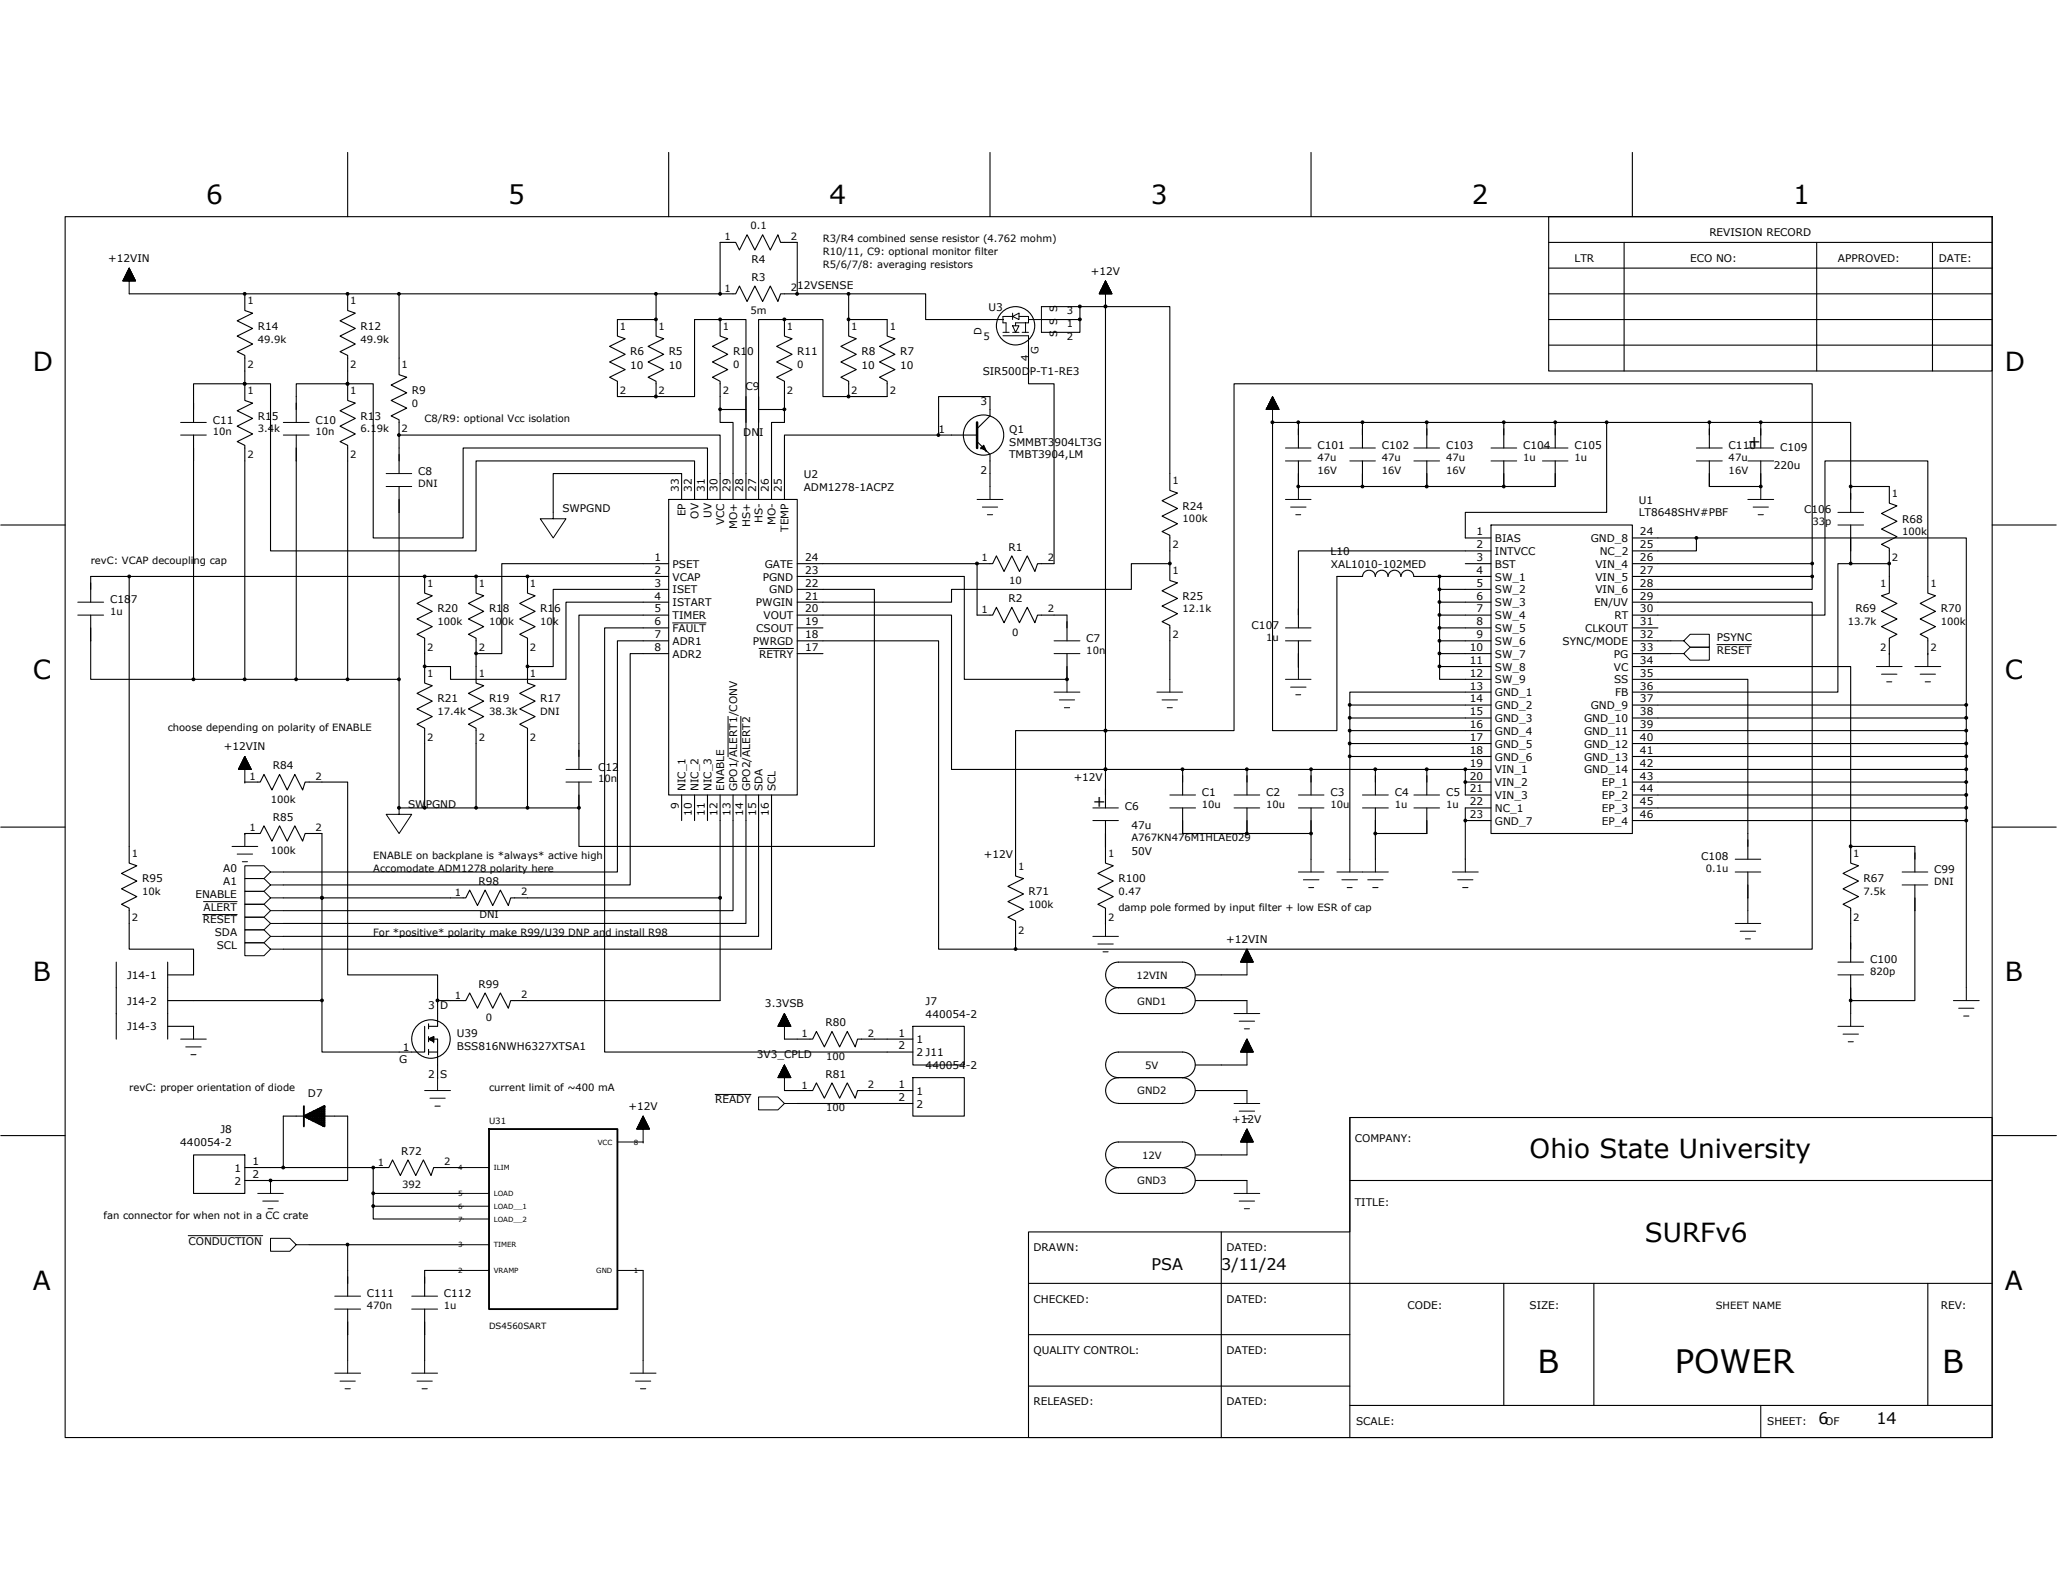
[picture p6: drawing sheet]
<svg xmlns="http://www.w3.org/2000/svg" width="279mm" height="216mm" viewBox="0 0 279 216" stroke-linecap="round" stroke-linejoin="round" font-family="sans-serif">
<defs><g id="words">
<text font-size="4.4" x="227.5" y="186.4">POWER</text>
<g font-size="4.3">
<text x="208.9" y="186.4">B</text>
<text x="263.8" y="186.4">B</text>
</g>
<g font-size="3.6">
<text x="28" y="27.7">6</text>
<text x="69" y="27.7">5</text>
<text x="112.6" y="27.7">4</text>
<text x="156.3" y="27.7">3</text>
<text x="199.9" y="27.7">2</text>
<text x="243.5" y="27.7">1</text>
<text x="4.5" y="50.4">D</text>
<text x="272.3" y="50.4">D</text>
<text x="4.5" y="92.2">C</text>
<text x="272.3" y="92.2">C</text>
<text x="4.5" y="133.2">B</text>
<text x="272.3" y="133.2">B</text>
<text x="207.8" y="157.3">Ohio State University</text>
<text x="223.4" y="168.6">SURFv6</text>
<text x="4.5" y="175.1">A</text>
<text x="272.3" y="175.1">A</text>
</g>
<g font-size="2.2">
<text x="237.4" y="60.7">+</text>
<text x="148.4" y="109.5">+</text>
<text x="156.4" y="172.5">PSA</text>
<text x="165.9" y="172.5">3/11/24</text>
<text x="247" y="193.4">6</text>
<text x="254.9" y="193.4">14</text>
</g>
<g font-size="1.4">
<text x="14.7" y="35.5">+12VIN</text>
<text x="98.4" y="32.6">1</text>
<text x="101.9" y="31.2">0.1</text>
<text x="102.1" y="35.8">R4</text>
<text x="107.4" y="32.6">2</text>
<text x="111.8" y="34.7">R10/11, C9: optional monitor filter</text>
<text x="111.8" y="32.9">R3/R4 combined sense resistor (4.762 mohm)</text>
<text x="213.9" y="35.5">LTR</text>
<text x="229.6" y="35.5">ECO NO:</text>
<text x="232.2" y="32">REVISION RECORD</text>
<text x="249.6" y="35.5">APPROVED:</text>
<text x="263.4" y="35.5">DATE:</text>
<text x="33.6" y="41.3">1</text>
<text x="47.6" y="41.3">1</text>
<text x="98.4" y="39.6">1</text>
<text x="102.1" y="38.1">R3</text>
<text x="107.4" y="39.5">2</text>
<text x="108.3" y="39.2">12VSENSE</text>
<text x="111.8" y="36.4">R5/6/7/8: averaging resistors</text>
<text x="148.2" y="37.3">+12V</text>
<text x="35" y="44.8">R14</text>
<text x="35" y="46.5">49.9k</text>
<text x="49" y="44.8">R12</text>
<text x="49" y="46.5">49.9k</text>
<text x="84.2" y="44.8">1</text>
<text x="89.4" y="44.8">1</text>
<text x="98.2" y="44.8">1</text>
<text x="101.9" y="42.7">5m</text>
<text x="106.9" y="44.8">1</text>
<text x="115.6" y="44.8">1</text>
<text x="120.9" y="44.8">1</text>
<text x="133.3" y="45.5" transform="rotate(-90 133.3 45.5)">D</text>
<text x="133.6" y="46.2">5</text>
<text x="134.3" y="42.2">U3</text>
<text x="143.6" y="45.8" transform="rotate(-90 143.6 45.8)">S</text>
<text x="143.6" y="44.1" transform="rotate(-90 143.6 44.1)">S</text>
<text x="143.6" y="42.3" transform="rotate(-90 143.6 42.3)">S</text>
<text x="144.9" y="46.2">2</text>
<text x="144.9" y="42.7">3</text>
<text x="144.9" y="44.4">1</text>
<text x="33.6" y="50">2</text>
<text x="33.6" y="53.5">1</text>
<text x="47.6" y="50">2</text>
<text x="47.6" y="53.5">1</text>
<text x="54.5" y="50">1</text>
<text x="55.9" y="53.5">R9</text>
<text x="84.2" y="53.5">2</text>
<text x="85.6" y="48.3">R6</text>
<text x="85.6" y="50.1">10</text>
<text x="89.4" y="53.5">2</text>
<text x="90.8" y="48.3">R5</text>
<text x="90.8" y="50.1">10</text>
<text x="98.2" y="53.5">2</text>
<text x="99.6" y="48.3">R10</text>
<text x="99.6" y="50">0</text>
<text x="101.2" y="53">C9</text>
<text x="106.9" y="53.5">2</text>
<text x="108.3" y="48.3">R11</text>
<text x="108.3" y="50">0</text>
<text x="115.6" y="53.5">2</text>
<text x="117" y="48.3">R8</text>
<text x="117" y="50.1">10</text>
<text x="120.9" y="53.5">2</text>
<text x="122.3" y="48.3">R7</text>
<text x="122.3" y="50.1">10</text>
<text x="133.5" y="50.9">SIR500DP-T1-RE3</text>
<text x="139.7" y="49.1" transform="rotate(-90 139.7 49.1)">4</text>
<text x="141.1" y="48" transform="rotate(-90 141.1 48)">G</text>
<text x="28.9" y="57.5">C11</text>
<text x="28.9" y="59.1">10n</text>
<text x="35" y="57">R15</text>
<text x="35" y="58.7">3.4k</text>
<text x="42.8" y="57.5">C10</text>
<text x="42.8" y="59.1">10n</text>
<text x="49" y="57">R13</text>
<text x="49" y="58.7">6.19k</text>
<text x="54.5" y="58.7">2</text>
<text x="55.9" y="55.2">0</text>
<text x="57.7" y="57.4">C8/R9: optional Vcc isolation</text>
<text x="101" y="59.1">DNI</text>
<text x="127.5" y="58.8">1</text>
<text x="133.2" y="54.9">3</text>
<text x="137.1" y="58.8">Q1</text>
<text x="33.6" y="62.2">2</text>
<text x="47.6" y="62.2">2</text>
<text x="56.8" y="64.5">C8</text>
<text x="109.2" y="64.9">U2</text>
<text x="133.2" y="64.3">2</text>
<text x="137.1" y="60.5">SMMBT3904LT3G</text>
<text x="137.1" y="62.3">TMBT3904,LM</text>
<text x="159.2" y="65.7">1</text>
<text x="179" y="61">C101</text>
<text x="179" y="62.6">47u</text>
<text x="179" y="64.3">16V</text>
<text x="187.7" y="61">C102</text>
<text x="187.7" y="62.6">47u</text>
<text x="187.7" y="64.3">16V</text>
<text x="196.4" y="61">C103</text>
<text x="196.4" y="62.6">47u</text>
<text x="196.4" y="64.3">16V</text>
<text x="206.9" y="61">C104</text>
<text x="206.9" y="62.6">1u</text>
<text x="213.9" y="61">C105</text>
<text x="213.9" y="62.6">1u</text>
<text x="234.8" y="61">C110</text>
<text x="234.8" y="62.6">47u</text>
<text x="234.8" y="64.3">16V</text>
<text x="240.9" y="63.7">220u</text>
<text x="241.8" y="61.2">C109</text>
<text x="56.8" y="66.1">DNI</text>
<text x="76.4" y="69.6">SWPGND</text>
<text x="92.2" y="66.8" transform="rotate(-90 92.2 66.8)">33</text>
<text x="93.1" y="70.1" transform="rotate(-90 93.1 70.1)">EP</text>
<text x="94" y="66.8" transform="rotate(-90 94 66.8)">32</text>
<text x="94.9" y="70.4" transform="rotate(-90 94.9 70.4)">OV</text>
<text x="95.7" y="66.8" transform="rotate(-90 95.7 66.8)">31</text>
<text x="96.6" y="70.3" transform="rotate(-90 96.6 70.3)">UV</text>
<text x="97.5" y="66.8" transform="rotate(-90 97.5 66.8)">30</text>
<text x="98.4" y="71.3" transform="rotate(-90 98.4 71.3)">VCC</text>
<text x="99.2" y="66.8" transform="rotate(-90 99.2 66.8)">29</text>
<text x="100.1" y="71.8" transform="rotate(-90 100.1 71.8)">MO+</text>
<text x="101" y="66.8" transform="rotate(-90 101 66.8)">28</text>
<text x="101.9" y="71.5" transform="rotate(-90 101.9 71.5)">HS+</text>
<text x="102.7" y="66.8" transform="rotate(-90 102.7 66.8)">27</text>
<text x="103.6" y="71" transform="rotate(-90 103.6 71)">HS-</text>
<text x="104.4" y="66.8" transform="rotate(-90 104.4 66.8)">26</text>
<text x="105.3" y="71.3" transform="rotate(-90 105.3 71.3)">MO-</text>
<text x="106.2" y="66.8" transform="rotate(-90 106.2 66.8)">25</text>
<text x="109.2" y="66.6">ADM1278-1ACPZ</text>
<text x="160.6" y="69.2">R24</text>
<text x="160.6" y="70.9">100k</text>
<text x="222.6" y="68.4">U1</text>
<text x="222.6" y="70.1">LT8648SHV#PBF</text>
<text x="245" y="69.7">C106</text>
<text x="246.2" y="71.3">33p</text>
<text x="257" y="67.5">1</text>
<text x="258.4" y="71">R68</text>
<text x="12.3" y="76.5">revC: VCAP decoupling cap</text>
<text x="88.9" y="76.2">1</text>
<text x="88.9" y="77.9">2</text>
<text x="91.4" y="77.1">PSET</text>
<text x="103.9" y="77.1">GATE</text>
<text x="107.1" y="72.2" transform="rotate(-90 107.1 72.2)">TEMP</text>
<text x="109.3" y="76.2">24</text>
<text x="109.3" y="77.9">23</text>
<text x="133.3" y="76.2">1</text>
<text x="137" y="74.8">R1</text>
<text x="142.3" y="76.2">2</text>
<text x="159.2" y="74.4">2</text>
<text x="159.2" y="77.9">1</text>
<text x="180.7" y="75.4">L10</text>
<text x="180.8" y="77.1">XAL1010-102MED</text>
<text x="200.6" y="72.7">1</text>
<text x="200.6" y="74.4">2</text>
<text x="200.6" y="76.2">3</text>
<text x="200.6" y="77.9">4</text>
<text x="203.1" y="73.6">BIAS</text>
<text x="203.1" y="75.4">INTVCC</text>
<text x="203.1" y="77.1">BST</text>
<text x="216.1" y="73.6">GND_8</text>
<text x="216.7" y="77.1">VIN_4</text>
<text x="217.3" y="75.4">NC_2</text>
<text x="222.8" y="72.7">24</text>
<text x="222.8" y="74.4">25</text>
<text x="222.8" y="76.2">26</text>
<text x="222.8" y="77.9">27</text>
<text x="257" y="76.2">2</text>
<text x="258.4" y="72.7">100k</text>
<text x="14.9" y="81.9">C187</text>
<text x="14.9" y="83.5">1u</text>
<text x="58" y="79.7">1</text>
<text x="59.4" y="83.2">R20</text>
<text x="65" y="79.7">1</text>
<text x="66.4" y="83.2">R18</text>
<text x="72" y="79.7">1</text>
<text x="73.4" y="83.2">R16</text>
<text x="88.9" y="79.7">3</text>
<text x="88.9" y="81.4">4</text>
<text x="88.9" y="83.2">5</text>
<text x="91.4" y="78.8">VCAP</text>
<text x="91.4" y="80.6">ISET</text>
<text x="91.4" y="82.3">ISTART</text>
<text x="102.7" y="82.3">PWGIN</text>
<text x="103.6" y="78.8">PGND</text>
<text x="104.5" y="80.6">GND</text>
<text x="109.3" y="79.7">22</text>
<text x="109.3" y="81.4">21</text>
<text x="109.3" y="83.2">20</text>
<text x="133.3" y="83.2">1</text>
<text x="137" y="81.8">R2</text>
<text x="137.1" y="79.3">10</text>
<text x="142.3" y="83.2">2</text>
<text x="160.6" y="81.4">R25</text>
<text x="160.6" y="83.2">12.1k</text>
<text x="200.6" y="79.7">5</text>
<text x="200.6" y="81.4">6</text>
<text x="200.6" y="83.2">7</text>
<text x="203.1" y="78.8">SW_1</text>
<text x="203.1" y="80.6">SW_2</text>
<text x="203.1" y="82.3">SW_3</text>
<text x="216.5" y="82.3">EN/UV</text>
<text x="216.7" y="78.8">VIN_5</text>
<text x="216.7" y="80.6">VIN_6</text>
<text x="222.8" y="79.7">28</text>
<text x="222.8" y="81.4">29</text>
<text x="222.8" y="83.2">30</text>
<text x="252.1" y="83.2">R69</text>
<text x="255.4" y="79.7">1</text>
<text x="262.2" y="79.7">1</text>
<text x="263.6" y="83.2">R70</text>
<text x="58" y="88.4">2</text>
<text x="59.4" y="84.9">100k</text>
<text x="65" y="88.4">2</text>
<text x="66.4" y="84.9">100k</text>
<text x="72" y="88.4">2</text>
<text x="73.4" y="84.9">10k</text>
<text x="88.9" y="84.9">6</text>
<text x="88.9" y="86.7">7</text>
<text x="88.9" y="88.4">8</text>
<text x="91.4" y="84.1">TIMER</text>
<text x="91.4" y="85.8">FAULT</text>
<text x="91.4" y="87.6">ADR1</text>
<text x="91.4" y="89.3">ADR2</text>
<text x="102.3" y="87.6">PWRGD</text>
<text x="102.7" y="85.8">CSOUT</text>
<text x="103.1" y="89.3">RETRY</text>
<text x="103.7" y="84.1">VOUT</text>
<text x="109.3" y="84.9">19</text>
<text x="109.3" y="86.7">18</text>
<text x="109.3" y="88.4">17</text>
<text x="137.5" y="86.3">0</text>
<text x="147.6" y="87.2">C7</text>
<text x="147.6" y="88.8">10n</text>
<text x="159.2" y="86.7">2</text>
<text x="170" y="85.4">C107</text>
<text x="172" y="87">1u</text>
<text x="199.6" y="88.4">10</text>
<text x="200.6" y="84.9">8</text>
<text x="200.6" y="86.7">9</text>
<text x="203.1" y="84.1">SW_4</text>
<text x="203.1" y="85.8">SW_5</text>
<text x="203.1" y="87.6">SW_6</text>
<text x="203.1" y="89.3">SW_7</text>
<text x="212.2" y="87.6">SYNC/MODE</text>
<text x="215.3" y="85.8">CLKOUT</text>
<text x="219.2" y="89.3">PG</text>
<text x="219.3" y="84.1">RT</text>
<text x="222.8" y="84.9">31</text>
<text x="222.8" y="86.7">32</text>
<text x="222.8" y="88.4">33</text>
<text x="233.2" y="87">PSYNC</text>
<text x="233.2" y="88.8">RESET</text>
<text x="251" y="84.9">13.7k</text>
<text x="255.4" y="88.4">2</text>
<text x="262.2" y="88.4">2</text>
<text x="263.6" y="84.9">100k</text>
<text x="58" y="91.9">1</text>
<text x="59.4" y="95.4">R21</text>
<text x="65" y="91.9">1</text>
<text x="66.4" y="95.4">R19</text>
<text x="72" y="91.9">1</text>
<text x="73.4" y="95.4">R17</text>
<text x="199.6" y="90.1">11</text>
<text x="199.6" y="91.9">12</text>
<text x="199.6" y="93.6">13</text>
<text x="199.6" y="95.4">14</text>
<text x="203.1" y="91.1">SW_8</text>
<text x="203.1" y="92.8">SW_9</text>
<text x="203.1" y="94.5">GND_1</text>
<text x="219.2" y="91.1">VC</text>
<text x="219.2" y="92.8">SS</text>
<text x="219.4" y="94.5">FB</text>
<text x="222.8" y="90.1">34</text>
<text x="222.8" y="91.9">35</text>
<text x="222.8" y="93.6">36</text>
<text x="222.8" y="95.4">37</text>
<text x="22.8" y="99.2">choose depending on polarity of ENABLE</text>
<text x="30.4" y="101.9">+12VIN</text>
<text x="58" y="100.6">2</text>
<text x="59.4" y="97.1">17.4k</text>
<text x="65" y="100.6">2</text>
<text x="66.4" y="97.1">38.3k</text>
<text x="72" y="100.6">2</text>
<text x="73.4" y="97.1">DNI</text>
<text x="199.6" y="97.1">15</text>
<text x="199.6" y="98.9">16</text>
<text x="199.6" y="100.6">17</text>
<text x="203.1" y="96.3">GND_2</text>
<text x="203.1" y="98">GND_3</text>
<text x="203.1" y="99.8">GND_4</text>
<text x="203.1" y="101.5">GND_5</text>
<text x="215.2" y="98">GND_10</text>
<text x="215.2" y="99.8">GND_11</text>
<text x="215.2" y="101.5">GND_12</text>
<text x="216.1" y="96.3">GND_9</text>
<text x="222.8" y="97.1">38</text>
<text x="222.8" y="98.9">39</text>
<text x="222.8" y="100.6">40</text>
<text x="33.9" y="105.9">1</text>
<text x="37.1" y="104.5">R84</text>
<text x="42.9" y="105.9">2</text>
<text x="81.3" y="104.6">C12</text>
<text x="81.3" y="106.2">10n</text>
<text x="93.1" y="107.4" transform="rotate(-90 93.1 107.4)">NIC_1</text>
<text x="94.9" y="107.4" transform="rotate(-90 94.9 107.4)">NIC_2</text>
<text x="96.6" y="107.4" transform="rotate(-90 96.6 107.4)">NIC_3</text>
<text x="98.4" y="107.4" transform="rotate(-90 98.4 107.4)">ENABLE</text>
<text x="100.1" y="107.4" transform="rotate(-90 100.1 107.4)">GPO1/ALERT1/CONV</text>
<text x="101.9" y="107.4" transform="rotate(-90 101.9 107.4)">GPO2/ALERT2</text>
<text x="103.6" y="107.4" transform="rotate(-90 103.6 107.4)">SDA</text>
<text x="105.3" y="107.4" transform="rotate(-90 105.3 107.4)">SCL</text>
<text x="145.8" y="106">+12V</text>
<text x="199.6" y="102.4">18</text>
<text x="199.6" y="104.1">19</text>
<text x="199.6" y="105.9">20</text>
<text x="199.6" y="107.6">21</text>
<text x="203.1" y="103.3">GND_6</text>
<text x="203.1" y="105">VIN_1</text>
<text x="203.1" y="106.7">VIN_2</text>
<text x="215.2" y="103.3">GND_13</text>
<text x="215.2" y="105">GND_14</text>
<text x="217.6" y="106.7">EP_1</text>
<text x="222.8" y="102.4">41</text>
<text x="222.8" y="104.1">42</text>
<text x="222.8" y="105.9">43</text>
<text x="222.8" y="107.6">44</text>
<text x="33.9" y="112.9">1</text>
<text x="36.8" y="109">100k</text>
<text x="37.1" y="111.4">R85</text>
<text x="42.9" y="112.8">2</text>
<text x="55.4" y="109.7">SWPGND</text>
<text x="92.2" y="109.9" transform="rotate(-90 92.2 109.9)">9</text>
<text x="94" y="110.8" transform="rotate(-90 94 110.8)">10</text>
<text x="95.7" y="110.8" transform="rotate(-90 95.7 110.8)">11</text>
<text x="97.5" y="110.8" transform="rotate(-90 97.5 110.8)">12</text>
<text x="99.2" y="110.8" transform="rotate(-90 99.2 110.8)">13</text>
<text x="101" y="110.8" transform="rotate(-90 101 110.8)">14</text>
<text x="102.7" y="110.8" transform="rotate(-90 102.7 110.8)">15</text>
<text x="104.4" y="110.8" transform="rotate(-90 104.4 110.8)">16</text>
<text x="152.8" y="110">C6</text>
<text x="153.7" y="112.5">47u</text>
<text x="163.2" y="108.1">C1</text>
<text x="163.2" y="109.7">10u</text>
<text x="172" y="108.1">C2</text>
<text x="172" y="109.7">10u</text>
<text x="180.7" y="108.1">C3</text>
<text x="180.7" y="109.7">10u</text>
<text x="189.4" y="108.1">C4</text>
<text x="189.4" y="109.7">1u</text>
<text x="196.4" y="108.1">C5</text>
<text x="196.4" y="109.7">1u</text>
<text x="199.6" y="109.3">22</text>
<text x="199.6" y="111.1">23</text>
<text x="203.1" y="108.5">VIN_3</text>
<text x="203.1" y="110.3">NC_1</text>
<text x="203.1" y="112">GND_7</text>
<text x="217.6" y="108.5">EP_2</text>
<text x="217.6" y="110.3">EP_3</text>
<text x="217.6" y="112">EP_4</text>
<text x="222.8" y="109.3">45</text>
<text x="222.8" y="111.1">46</text>
<text x="17.9" y="116.3">1</text>
<text x="19.3" y="119.8">R95</text>
<text x="30.3" y="118.4">A0</text>
<text x="36.8" y="116">100k</text>
<text x="50.7" y="116.7">ENABLE on backplane is *always* active high</text>
<text x="50.7" y="118.4">Accomodate ADM1278 polarity here</text>
<text x="133.6" y="116.5">+12V</text>
<text x="138.3" y="118.1">1</text>
<text x="150.5" y="116.3">1</text>
<text x="151.9" y="119.8">R100</text>
<text x="153.7" y="114.2">A767KN476M1HLAE029</text>
<text x="153.7" y="116">50V</text>
<text x="231.1" y="116.8">C108</text>
<text x="231.7" y="118.4">0.1u</text>
<text x="251.7" y="116.3">1</text>
<text x="253.1" y="119.8">R67</text>
<text x="262.7" y="118.6">C99</text>
<text x="17.9" y="125">2</text>
<text x="19.3" y="121.6">10k</text>
<text x="26.5" y="121.9">ENABLE</text>
<text x="27.5" y="125.4">RESET</text>
<text x="27.6" y="123.7">ALERT</text>
<text x="30.3" y="120.2">A1</text>
<text x="61.8" y="121.6">1</text>
<text x="65" y="120.2">R98</text>
<text x="65.1" y="124.7">DNI</text>
<text x="70.8" y="121.6">2</text>
<text x="139.7" y="121.6">R71</text>
<text x="139.7" y="123.3">100k</text>
<text x="150.5" y="125">2</text>
<text x="151.9" y="121.6">0.47</text>
<text x="151.9" y="123.7">damp pole formed by input filter + low ESR of cap</text>
<text x="251.7" y="125">2</text>
<text x="253.1" y="121.6">7.5k</text>
<text x="262.7" y="120.2">DNI</text>
<text x="29.2" y="127.1">SDA</text>
<text x="29.4" y="128.9">SCL</text>
<text x="50.7" y="127.1">For *positive* polarity make R99/U39 DNP and install R98</text>
<text x="138.3" y="126.8">2</text>
<text x="166.5" y="128">+12VIN</text>
<text x="254" y="130.8">C100</text>
<text x="17.3" y="132.9">J14-1</text>
<text x="17.3" y="136.4">J14-2</text>
<text x="58.2" y="137">3 D</text>
<text x="61.8" y="135.6">1</text>
<text x="65" y="134.1">R99</text>
<text x="70.8" y="135.5">2</text>
<text x="103.9" y="136.8">3.3VSB</text>
<text x="125.7" y="136.4">J7</text>
<text x="154.3" y="132.9">12VIN</text>
<text x="154.5" y="136.4">GND1</text>
<text x="254" y="132.4">820p</text>
<text x="17.3" y="139.9">J14-3</text>
<text x="54.7" y="142.7">1</text>
<text x="62.1" y="140.8">U39</text>
<text x="62.1" y="142.5">BSS816NWH6327XTSA1</text>
<text x="66" y="138.7">0</text>
<text x="102.8" y="143.7">3V3_CPLD</text>
<text x="108.9" y="140.8">1</text>
<text x="112.1" y="139.4">R80</text>
<text x="112.2" y="143.9">100</text>
<text x="117.9" y="140.8">2</text>
<text x="122" y="140.8">1</text>
<text x="122" y="142.5">2</text>
<text x="124.5" y="141.6">1</text>
<text x="124.5" y="143.4">2 J11</text>
<text x="125.7" y="138.2">440054-2</text>
<text x="17.5" y="148.1">revC: proper orientation of diode</text>
<text x="41.8" y="148.9">D7</text>
<text x="54.2" y="144.3">G</text>
<text x="58.2" y="146.3">2 S</text>
<text x="66.4" y="148.1">current limit of ~400 mA</text>
<text x="97.1" y="149.8">READY</text>
<text x="108.9" y="147.8">1</text>
<text x="112.1" y="146.3">R81</text>
<text x="117.9" y="147.7">2</text>
<text x="122" y="147.7">1</text>
<text x="122" y="149.5">2</text>
<text x="124.5" y="148.6">1</text>
<text x="125.7" y="145.2">440054-2</text>
<text x="154.5" y="148.6">GND2</text>
<text x="155.6" y="145.1">5V</text>
<text x="24.5" y="155.6">440054-2</text>
<text x="30" y="153.9">J8</text>
<text x="85.4" y="150.7">+12V</text>
<text x="112.2" y="150.9">100</text>
<text x="124.5" y="150.4">2</text>
<text x="167.4" y="152.4">+12V</text>
<text x="184" y="155.1">COMPANY:</text>
<text x="31.8" y="159.1">1</text>
<text x="31.8" y="160.8">2</text>
<text x="34.3" y="158.2">1</text>
<text x="34.3" y="159.9">2</text>
<text x="51.3" y="158.3">1</text>
<text x="54.5" y="156.8">R72</text>
<text x="54.6" y="161.3">392</text>
<text x="60.3" y="158.2">2</text>
<text x="154.5" y="160.8">GND3</text>
<text x="155.1" y="157.3">12V</text>
<text x="14.1" y="165.5">fan connector for when not in a CC crate</text>
<text x="184" y="163.8">TITLE:</text>
<text x="25.6" y="169">CONDUCTION</text>
<text x="140.4" y="169.9">DRAWN:</text>
<text x="166.6" y="169.9">DATED:</text>
<text x="49.8" y="176.2">C111</text>
<text x="49.8" y="177.7">470n</text>
<text x="60.3" y="176.2">C112</text>
<text x="60.3" y="177.7">1u</text>
<text x="140.4" y="176.9">CHECKED:</text>
<text x="166.6" y="176.9">DATED:</text>
<text x="191.2" y="177.8">CODE:</text>
<text x="207.8" y="177.8">SIZE:</text>
<text x="233" y="177.8">SHEET NAME</text>
<text x="263.6" y="177.8">REV:</text>
<text x="140.4" y="183.9">QUALITY CONTROL:</text>
<text x="166.6" y="183.9">DATED:</text>
<text x="140.4" y="190.8">RELEASED:</text>
<text x="166.6" y="190.8">DATED:</text>
<text x="184.2" y="193.4">SCALE:</text>
<text x="240" y="193.4">SHEET:</text>
<text x="247.9" y="193.4">OF</text>
</g>
<g font-size="1.2">
<text x="66.4" y="152.7">U31</text>
<text x="66.4" y="180.5">DS4560SART</text>
</g>
<g font-size="1">
<text x="81.2" y="155.4">VCC</text>
<text x="86.1" y="155.4">8</text>
<text x="62.3" y="158.9">4</text>
<text x="67.1" y="158.9">ILIM</text>
<text x="62.3" y="162.4">5</text>
<text x="62.3" y="164.1">6</text>
<text x="62.3" y="165.9">7</text>
<text x="67.1" y="162.4">LOAD</text>
<text x="67.1" y="164.1">LOAD__1</text>
<text x="67.1" y="165.9">LOAD__2</text>
<text x="62.3" y="169.4">3</text>
<text x="62.3" y="172.9">2</text>
<text x="67.1" y="169.4">TIMER</text>
<text x="67.1" y="172.9">VRAMP</text>
<text x="81" y="172.9">GND</text>
<text x="86.1" y="172.9">1</text>
</g>
</g></defs>
<g fill="none" stroke="#000" stroke-width=".15">
<path d="M8.8 29.4h261.8v165.8h-261.8zM17.5 39.9h36.7M33.3 39.9v2.3l1 .3-2.1 1.1 2.1 1-2.1 1 2.1 1.1-2.1 1.1 1.1 .5v6.1l1 .3-2.1 1.1 2.1 1-2.1 1.1 2.1 1-2.1 1.1 1.1 .5v31.7M47.2 20.7v8.7M47.2 39.9v2.3l1.1 .3-2.1 1.1 2.1 1-2.1 1 2.1 1.1-2.1 1.1 1 .5v3.8M54.2 39.9h45.7l.5-1.1 1.1 2.1 1-2.1 1.1 2.1 1-2.1 1.1 2.1 .3-1h2.3M54.2 39.9v11l1 .3-2.1 1.1 2.1 1-2.1 1.1 2.1 1-2.1 1.1 1.1 .5v7.3M89.1 39.9v3.5M90.8 20.7v8.7M97.8 39.9v-7h2.1l.5 1.1 1.1-2.1 1 2.1 1.1-2.1 1 2.1 1.1-2.1 .3 1h2.3v7h7M97.8 39.9h.1M115.3 39.9h10.4v3.5h8.8"/>
<path d="M115.3 39.9v3.5M134.5 20.7v8.7M178.1 20.7v8.7M210.4 32.9h60.2M210.4 36.4h60.2M210.4 39.9h60.2M210.4 29.4h60.2v21h-60.2zM220.6 32.9v17.5M221.7 20.7v8.7M246.8 32.9v17.5M262.5 32.9v17.5M26.3 57.4v-5.3h10.4v22.7h28v-12.2h29.6v5.2"/>
<path d="M26.3 59.1v33.1M40.2 59.1v33.1M47.2 52.1h3.5v20.9h12.2v-12.2h33.2v7M47.2 52.1h-7v5.3M47.2 52.1v2.3l1.1 .3-2.1 1.1 2.1 1-2.1 1.1 2.1 1-2.1 1.1 1 .5v31.7M54.2 59.1h43.6v8.7M89.1 53.8h5.2v-10.4h7v24.4M89.1 43.4h-5.2v2.2l1 .4-2.1 1 2.1 1.1-2.1 1 2.1 1.1-2.1 1 1.1 .6v2h5.2M89.1 43.4h.1M89.1 43.4v2.2l1 .4-2.1 1 2.1 1.1-2.1 1 2.1 1.1-2.1 1 1.1 .6v2M97.8 55.6h.1M97.8 55.6h3.5"/>
<path d="M97.8 43.4v2.2l1 .4-2 1 2 1.1-2 1 2 1.1-2 1 1 .6v5.6h1.8v10.4M101.3 53.8v3.6M103 53.8v3.6M103 55.6h3.6M106.6 43.4h-3.6v24.4M106.6 55.6h.1M106.6 43.4h5.2v10.4h3.5M106.6 43.4v2.2l1 .4-2.1 1 2.1 1.1-2.1 1 2.1 1.1-2.1 1 1.1 .6v5.6h-1.8v10.4M115.3 43.4h5.2v2.2l1.1 .4-2.1 1 2.1 1.1-2.1 1 2.1 1.1-2.1 1 1 .6v2h-5.2M115.3 43.4v2.2l1 .4-2.1 1 2.1 1.1-2.1 1 2.1 1.1-2.1 1 1.1 .6v2M127.5 59.1h-20.9v8.7M127.5 59.1h5.2"/>
<path d="M132.7 60l1.8 1.7v4.4M132.7 58.2l1.8-1.7v-2.7h-7v5.3M139.7 46.9v5.2h3.5v24.4h-2.3l-.3 1.1-1.1-2.1-1 2.1-1.1-2.1-1 2.1-1.1-2.1-.5 1h-2.1M141.5 41.6h5.2v1.8M141.5 43.4h5.2M146.7 43.4v1.7h-5.2M146.7 41.6h3.5M150.2 41.6h8.7v25l1 .4-2.1 1 2.1 1-2.1 1.1 2.1 1-2.1 1.1 1.1 .5v3.8h-5.2v3.5h-24.5v1.8h-20.9M150.2 41.6v68.1M176.4 57.4v3.4M185.1 57.4h26.1M185.1 57.4h-12.3v41.8h8.8v-20.9h3.5"/>
<path d="M185.1 57.4v3.4M193.8 57.4v3.4M193.8 57.4h.1M204.3 57.4h.1M204.3 57.4v3.4M210.4 43.4h60.2M210.4 46.9h60.2M211.2 57.4h.1M211.2 57.4v3.4M211.2 57.4h7v12.2h-19.2v3.4h3.5M218.2 57.4h14M232.2 57.4h7"/>
<path d="M232.2 57.4v3.4M239.2 57.4h12.2v8.7M239.2 57.4v3.4M.1 71.3h8.7M17.5 78.3v38.9l1.1 .4-2.1 1 2.1 1-2.1 1.1 2.1 1.1-2.1 1 1 .5v5.6h8.8v3.5h-3.5M54.2 66.1v43.6M57.7 78.3h.1M57.7 78.3v2.2l1 .4-2.1 1 2.1 1.1-2.1 1.1 2.1 1-2.1 1 1.1 .6v3.8h3.5v1.7h15.7v-10.4h13.9M64.7 78.3h26.1M64.7 78.3h-52.4v3.5M64.7 78.3v2.2l1 .4-2.1 1 2.1 1.1-2.1 1.1 2.1 1-2.1 1 1.1 .6v2.1M71.6 78.3v2.2l1.1 .4-2.1 1 2.1 1.1-2.1 1.1 2.1 1-2.1 1 1 .6v3.8h3.5v-10.5h15.7"/>
<path d="M90.8 67.8h17.5v40.2h-17.5zM90.8 76.5h-22.6v12.3h-3.5M92.6 67.8v-3.5h-17.5v5.3M108.3 76.5h24.4v7h2.1l.5-1 1.1 2.1 1-2.1 1.1 2.1 1-2.1 1.1 2.1 .3-1.1h4v3.5M108.3 78.3h22.7v13.9h13.9M133.2 60.8l.4-.3 .3 .7zM133.2 60.8h.6v.3M133.2 60.8h.1M133.6 60.5h.1M133.6 60.5v.5h.2M133.6 60.7h-.2v.2M133.9 61.2h.1"/>
<path d="M158.9 76.5v2.3l1 .3-2.1 1.1 2.1 1.1-2.1 1 2.1 1-2.1 1.1 1.1 .5v7.3M176.4 62.6v3.5h17.4M185.1 62.6v3.5M185.1 78.3a.86 .86 0 0 1 .8-.9 .86 .86 0 0 1 .9 .9M186.8 78.3a.85 .85 0 0 1 .9-.9 .85 .85 0 0 1 .8 .9M188.6 78.3a.86 .86 0 0 1 .8-.9 .86 .86 0 0 1 .9 .9M190.3 78.3a.86 .86 0 0 1 .9-.9 .86 .86 0 0 1 .8 .9M192 78.3h3.5M193.8 62.6v3.5M199 76.5h3.5M202.5 78.3h-7v1.7h7M202.5 74.8h-26.1v10.5"/>
<path d="M202.5 71.3h19.2v41.9h-19.2zM204.3 62.6v3.5M211.2 62.6v3.5h-17.4M221.7 78.3h24.4v1.7h-24.4M221.7 74.8h8.7v-1.8h36.7v22.7M230.4 73h-8.7M232.2 62.6v3.5h7M239.2 66.1h.1M239.2 62.6v3.5M246.1 76.5v-24.4h-78.5v47.1h-29.7v19.8l1.1 .3-2.1 1.1 2.1 1-2.1 1 2.1 1.1-2.1 1 1 .6v3.8h108.2v-47.1h-24.4M246.1 76.5h-24.4M246.1 76.5v1.8"/>
<path d="M251.4 66.1h5.2v2.2l1.1 .4-2.1 1 2.1 1.1-2.1 1 2.1 1.1-2.1 1 1 .5v2.1M251.4 66.1v3.5M251.4 71.3v5.2M256.6 76.5v4l-1 .4 2.1 1-2.1 1.1 2.1 1.1-2.1 1 2.1 1-1.1 .6v2.1M256.6 76.5h-7v17.5h-27.9M270.6 71.3h8.7M12.3 83.5v8.7h21M33.3 92.2h20.9M57.7 90.5v2.3l1 .3-2.1 1 2.1 1.1-2.1 1.1 2.1 1-2.1 1 1.1 .6v10.8M64.7 88.8v4l1 .3-2.1 1 2.1 1.1-2.1 1.1 2.1 1-2.1 1 1.1 .6v10.8M71.6 90.5v2.3l1.1 .3-2.1 1 2.1 1.1-2.1 1.1 2.1 1-2.1 1 1 .6v10.8M90.8 83.5h-12.2v21"/>
<path d="M90.8 87h-6.9v31.4h-45.4M90.8 88.8h-5.2v31.4h-47.1M90.8 85.3h-8.7v57.6h41.9M108.3 83.5h20.9v21h31.4M108.3 80h10.5v34.9h-40.2v-5.2M108.3 87h19.2v41.9h10.4M108.3 85.3h3.5M108.3 88.8h3.5M144.9 92.2h.1M144.9 88.8v3.4M150.2 99.2h.1M176.4 87v3.5"/>
<path d="M176.4 90.5h.1M183.3 97.5h19.2M195.5 80v1.8h7M195.5 81.8v1.7h7M195.5 83.5v1.8h7M195.5 85.3v1.7h7M195.5 87v1.8h7M195.5 88.8v1.7h7M195.5 90.5v1.7h7M202.5 94h-19.2v1.7M202.5 95.7h-19.2v3.5M202.5 99.2h-19.2v3.5"/>
<path d="M221.7 83.5h26.2v-20.9h14v17.9l1 .4-2.1 1 2.1 1.1-2.1 1.1 2.1 1-2.1 1 1.1 .6v2.1M221.7 90.5h29.7v24.4M221.7 97.5h45.4v1.7M221.7 92.2h15.7v24.5M221.7 85.3h3.5M221.7 87h5.2M221.7 88.8h5.2M256.6 88.8h.1M261.9 88.8h.1M267.1 95.7h-45.4M267.1 99.2h-45.4M267.1 95.7v1.8"/>
<path d="M267.1 99.2v1.8M.1 112.3h8.7M33.3 106.2h2l.6-1 1 2.1 1.1-2.1 1 2.1 1-2.1 1.1 2.1 .3-1.1h5.8v26.2h12.2v3.5M33.3 113.2h2l.6-1.1 1 2.1 1.1-2.1 1 2.1 1-2.1 1.1 2.1 .3-1h2.3v8.7M33.3 113.2h.1M33.3 106.2h.1M54.2 109.7h24.4M54.2 109.7h.1M78.6 106.2v3.5M92.6 107.9v3.5M94.3 107.9v3.5M96.1 107.9v3.5"/>
<path d="M97.8 107.9v14M99.6 107.9v15.8h-61.1M101.3 107.9v17.5h-62.8M103 107.9v19.2h-64.5M104.8 107.9v21h-66.3M150.2 114.9h.1M150.2 114.9v2.3l1 .4-2.1 1 2.1 1-2.1 1.1 2.1 1.1-2.1 1 1.1 .5v2.1M150.2 111.4v3.5M160.6 109.7v3.5h17.5v3.5M160.6 104.5v3.4M160.6 104.5h17.5M169.4 104.5v3.4"/>
<path d="M169.4 109.7v3.5M178.1 104.5h8.7M178.1 104.5v3.4M178.1 109.7v3.5M183.3 101h19.2M186.8 104.5h7M186.8 104.5v3.4M186.8 109.7v7M193.8 109.7v3.5h-7M193.8 104.5v3.4M193.8 104.5h8.7M199 111.4h.1"/>
<path d="M199 104.5h.1M199 106.2v1.7l3.5 .1M199 106.2h3.5M199 111.4h3.5M199 104.5v1.7M202.5 102.7h-19.2v14M202.5 109.7h-3.5v7M221.7 104.5h45.4v1.7M221.7 101h45.4v1.7M221.7 106.2h45.4v3.5M221.7 109.7h45.4v1.7M221.7 111.4h45.4v22.7"/>
<path d="M237.4 118.4v5.3M251.4 114.9h8.7v3.5M251.4 114.9v2.3l1 .4-2.1 1 2.1 1-2.1 1.1 2.1 1.1-2.1 1 1.1 .5v7.3M267.1 102.7h-45.4M267.1 107.9l-45.4 .1M267.1 102.7v1.8M270.6 112.3h8.7M15.8 130.6v10.5M22.8 135.9h20.9M22.8 130.6v10.5M22.8 139.4h3.5M26.3 139.4h.1"/>
<path d="M38.5 121.9h5.2M43.7 135.9v-14h19.6l.5-1 1.1 2.1 1-2.1 1 2.1 1.1-2.1 1 2.1 .4-1.1h28.4v14h-28.4l-.4 1-1-2.1-1.1 2.1-1-2.1-1 2.1-1.1-2.1-.5 1.1h-3.9M43.7 135.9v7h14v-3.5M43.7 121.9h.1M58.2 139v.7M59.4 135.9v3.5h-1.2M124 139.4h7v5.2h-7zM150.2 125.4h.1M151.9 130.6h8.7a1.74 1.74 0 0 1 1.7 1.8 1.74 1.74 0 0 1-1.7 1.7M151.9 130.7a1.73 1.73 0 0 0-1.7 1.7 1.73 1.73 0 0 0 1.7 1.7h8.7M151.9 134.1a1.73 1.73 0 0 0-1.7 1.8 1.73 1.73 0 0 0 1.7 1.7M151.9 137.6h8.7"/>
<path d="M160.6 134.1a1.74 1.74 0 0 1 1.7 1.7 1.74 1.74 0 0 1-1.7 1.8M162.4 132.4h7M162.4 135.9h7M251.4 135.9h.1M251.4 132.4v5.2M260.1 120.2v15.7h-8.7M.1 154.2h8.7M26.3 156.8h7v5.3h-7zM33.3 158.5h19.5l.5-1 1.1 2.1 1-2.1 1.1 2.1 1-2.1 1 2.1 .4-1.1h4M41.3 151.6h-2.8v6.9M44.1 151.6h3.1v8.7h-10.5M50.7 158.5h.1"/>
<path d="M50.7 158.5v3.6M58.2 141.1h.1M58.2 141.1h1.2v5.2M58.2 141.1l.7-.3v.7zM58.2 142.9h1.2M58.2 140.8v.7M58.2 142.5v.7M58.4 141v.2M58.7 140.8v.6M58.9 140.8v.7M58.9 140.9h-.4v.4h.4M58.9 140.8h.1"/>
<path d="M58.9 141.5h.1M59.4 146.3h.1M87.4 155.1h.1M106.6 141.1h3.8l.5-1 1.1 2.1 1-2.1 1 2.1 1.1-2.1 1.1 2.1 .3-1.1h7.5M106.6 148.1h3.8l.5-1.1 1.1 2.1 1-2.1 1 2.1 1.1-2.1 1.1 2.1 .3-1h7.5M108.3 149.8h15.7M124 146.3h7v5.3h-7zM150.7 155.6l.7-.5h.5h8.7a1.74 1.74 0 0 1 1.7 1.7 1.74 1.74 0 0 1-1.7 1.7h-8.7a1.74 1.74 0 0 1-1.6-1 1.74 1.74 0 0 1 .4-1.9zM151.9 142.9h8.7a1.74 1.74 0 0 1 1.7 1.7 1.74 1.74 0 0 1-1.7 1.7h-8.7a1.73 1.73 0 0 1-1.7-1.7 1.73 1.73 0 0 1 1.7-1.7M151.9 146.3a1.74 1.74 0 0 0-1.7 1.8 1.74 1.74 0 0 0 1.7 1.7M151.9 149.8h8.7M160.6 146.3a1.74 1.74 0 0 1 1.7 1.8 1.74 1.74 0 0 1-1.7 1.7"/>
<path d="M160.6 158.6a1.74 1.74 0 0 1 1.7 1.7 1.74 1.74 0 0 1-1.7 1.7l-8.7 .1a1.74 1.74 0 0 1-1.7-1.8 1.74 1.74 0 0 1 1.7-1.7M162.4 148.1h7M162.4 144.6h7M162.4 156.8h7M183.3 151.7v43.5M270.6 154.2h8.7M33.3 160.3h3.4M36.7 160.3h.1M42 169h20.9M47.2 177.8v6.9M47.2 169v7M50.7 162.1v3.4h12.2"/>
<path d="M50.7 162.1h12.2M50.7 163.8h12.2M57.7 177.8v6.9M62.9 172.5h-5.2v3.5M87.4 172.5v12.2M139.7 167.3h43.6v-15.6h87.3v43.5h-130.9zM139.7 174.3h130.9M162.4 160.3h7M165.9 167.3v27.9M183.3 160.3h87.3M204.3 174.3v16.5M216.5 174.3v16.5"/>
<path d="M261.9 174.3v16.5M139.7 181.2h43.6M139.7 188.2h43.6M183.3 190.8h87.3M239.2 190.8v4.4"/>
<circle cx="133.6" cy="59.1" r="2.74"/>
<circle cx="137.9" cy="44.2" r="2.6"/>
<circle cx="58.5" cy="141.1" r="2.62"/>
</g>
<g fill="none" stroke="#000" stroke-width=".14">
<path d="M16.7 38.1h1.7h-1.7M16.7 38h1.7M16.8 38h1.5v.1M16.8 37.9v.2M16.8 37.9h1.5M16.9 37.8h1.3v.3M16.9 37.8v.3M16.9 37.7h1.3M16.9 37.7h1.3v.4M16.9 37.6v.5M17 37.6h1.1M17 37.5h1.1v.6"/>
<path d="M17 37.5v.6M17 37.5h1.1M17.1 37.4h.9v.7M17.1 37.3v.8M17.1 37.3h.9M17.1 37.2h.8v.9M17.1 37.2v.9M17.2 37.2h.7M17.2 37.1h.7v1M17.2 37v1.1M17.3 37h.6M17.3 37h.5v1.1"/>
<path d="M17.4 36.8h.4v1.3M17.4 36.7v1.4M17.4 36.7h.3M17.4 36.7h.3v1.4M17.4 36.6v1.5M17.4 36.6h.3M17.5 36.6h.1v1.5M17.5 36.5v1.6M17.5 36.5h.1M17.5 36.4l.9 1.7h-1.7l.8-1.7v3.5M17.5 36.4h.1M17.5 36.4v1.7"/>
<path d="M17.8 36.9h-.5v1.2M149.3 39.9h1.7M149.3 39.8v.1M149.3 39.8l1.7 .1M149.4 39.8h1.6M149.4 39.9v-.2h1.5v.2M149.4 39.6h1.5M149.5 39.9v-.4h1.4v.4M149.5 39.5h1.3M149.5 39.4v.5M149.5 39.4h1.3v.5M149.6 39.3h1.2"/>
<path d="M149.6 39.9v-.6h1.1v.6M149.6 39.2h1.1M149.7 39.1v.8M149.7 39.1h.9v.8M149.7 39.1h.9M149.8 38.9v1M149.8 39h.8v.9M149.8 38.9h.7M149.8 38.8v1.1M149.8 38.8h.7v1.1M149.9 38.8h.6M149.9 38.6v1.3"/>
<path d="M149.9 38.7h.6v1.2M149.9 38.6h.5M150 38.5v1.4M150 38.6h.4v1.3M150 38.5h.3M150 38.4v1.5M150 38.4h.3v1.5M150.1 38.4h.2M150.1 38.2v1.7M150.1 38.3h.1v1.6M150.1 38.2h.1M150.2 38.1v1.8"/>
<path d="M150.2 38.1h.1M150.2 38.1l.8 1.8h-1.7l.9-1.8v3.5M24.5 57.4h3.5M24.5 59.1h3.5M38.5 57.4h3.5M38.5 59.1h3.5M134.5 43.4h1.7M136.2 45.1h.9M136.2 45.6h3.5v1.3M137.5 43h-1.3v.8h.5v1.3M137.5 43l.9-.5v.9zM137.5 45.1h.9"/>
<path d="M137.5 44.2h.9l-.5 .9zM137.5 42.5v.9M138.4 43h1.3v.8h-1.8v.4M138.8 45.1h.9M139.3 43.8v1.3M139.7 43.4h1.8M141.5 41.6v3.5M172 55.5h1.7v.1M172 55.5v.1h1.7M172.1 55.5h1.6M172.1 55.4h1.5v.2M172.1 55.4v.2"/>
<path d="M172.1 55.3h1.5M172.2 55.2h1.4v.4M172.2 55.2v.4M172.2 55.2h1.3M172.2 55.1v.5M172.2 55.1h1.3v.5M172.3 55h1.2M172.3 54.9v.7M172.3 55h1.1v.6M172.3 54.9h1.1M172.4 54.8h1v.8M172.4 54.6v1"/>
<path d="M172.4 54.7h.9v.9M172.5 54.6h.7M172.5 54.5v1.1M172.5 54.6h.7v1M172.6 54.5h.6M172.6 54.4v1.2M172.6 54.4h.5v1.2M172.6 54.4h.5M172.6 54.2v1.4M172.6 54.3h.5v1.3M172.7 54.2h.3M172.7 54.1v1.5"/>
<path d="M172.7 54.1h.3v1.5M172.7 54.1h.3M172.8 53.9v1.7M172.8 54h.1v1.6M172.8 53.9h.1M172.8 53.8l.9 1.8h-1.7l.8-1.8v3.6M172.8 53.8v1.8M172.8 53.8h.1M173.3 54.8h-.9v.8M52.5 64.3h3.4M52.5 66.1h3.4M75.1 69.6v.8h-1.7l1.7 2.6 1.8-2.6h-1.8"/>
<path d="M132.7 67.8h3.5M133.4 68.9h2.1M134.1 69.9h.7M134.5 66.1v1.7M174.6 67.8h3.5M174.6 60.8h3.5M174.6 62.6h3.5M175.3 68.9h2.1M176 69.9h.7M176.4 66.1v1.7M183.3 60.8h3.5M183.3 62.6h3.5"/>
<path d="M192 60.8h3.5M192 62.6h3.5M202.5 60.8h3.5M202.5 62.6h3.5M209.5 60.8h3.5M209.5 62.6h3.5M230.4 60.8h3.5M230.4 62.6h3.5M237.4 67.8h3.5M237.4 60.8h3.5M237.4 62.6h3.5M238.1 68.9h2.1"/>
<path d="M238.8 69.9h.7M239.2 66.1v1.7M249.6 69.6h3.5M249.6 71.3h3.5M10.6 81.8h3.5M10.6 83.5h3.5M91.4 84.6h4.5M98.9 97.3v5.5M100.6 97.3v5.5M103.1 88.1h4.7M143.2 87h3.5M143.2 88.8h3.5"/>
<path d="M143.2 94h3.5M143.9 95h2.1M144.6 96.1h.7M144.9 92.2v1.8M157.1 94h3.5M157.8 95h2.1M158.5 96.1h.7M158.9 92.2v1.8M174.6 92.2h3.5M174.6 87h3.5M174.6 85.3h3.5M175.3 93.3h2.1"/>
<path d="M176 94.3h.7M176.4 90.5v1.7M226.9 87h1.8l.9 .9h2.6v-1.8h-2.6l-.9 .9M226.9 88.8h1.8l.9 .8h2.6v-1.7h-2.6l-.9 .9M233.2 87.5h4.7M254.9 90.5h3.5M255.6 91.5h2.1M256.3 92.6h.7M256.6 88.8v1.7M260.1 90.5h3.5M260.8 91.5h2.1M261.5 92.6h.7"/>
<path d="M261.9 88.8v1.7M31.5 114.9h3.5M32.2 116h2.1M32.4 104.4v.1h1.7M32.4 104.4h1.7v.1M32.5 104.3h1.6M32.5 104.2v.3M32.5 104.2h1.5v.3M32.5 104.2h1.5M32.6 104.1v.4M32.6 104.1h1.4v.4M32.6 104h1.3"/>
<path d="M32.6 103.9v.6M32.6 104h1.3v.5M32.7 103.9h1.2M32.7 103.8v.7M32.7 103.8h1.1v.7M32.7 103.8h1.1M32.8 103.7v.8M32.8 103.7h1v.8M32.8 103.6h.9M32.9 103.5v1M32.9 103.5h.8v1M32.9 103.5h.7"/>
<path d="M32.9 103.4v1.1M32.9 103.4h.7v1.1M32.9 117h.7M32.9 103.4h.7M33 103.2v1.3M33 103.3h.5v1.2M33 103.2h.5M33 103.1v1.4M33 103.1h.5v1.4M33.1 103.1h.3M33.1 103h.3v1.5M33.2 102.8v1.7"/>
<path d="M33.2 102.8h.1v1.7M33.2 102.8h.1M33.3 102.7v1.8M33.3 102.7h.1M33.3 113.2v1.7M33.3 102.7l.8 1.8h-1.7l.9-1.8v3.5M33.4 102.9h-.3v1.6M36.7 118.4l-.8-.8h-2.6v1.7h2.6l.8-.9h1.8M54.2 109.7v.9h-1.7l1.7 2.6 1.7-2.6h-1.7M76.9 104.5h3.5M76.9 106.2h3.5M148.4 109.7h3.5"/>
<path d="M148.4 111.4h3.5M158.9 107.9h3.5M158.9 109.7h3.5M167.6 107.9h3.5M167.6 109.7h3.5M176.4 107.9h3.4M176.4 109.7h3.4M176.4 118.4h3.4M177 119.5h2.2M178.1 116.7v1.7M182.3 119.5h2.1M183.3 116.7v1.7"/>
<path d="M185.1 107.9h3.5M185.1 109.7h3.5M185.8 119.5h2.1M186.8 116.7v1.7M188.6 118.4h-7M192 107.9h3.5M192 109.7h3.5M197.3 118.4h3.5M198 119.5h2.1M199 116.7v1.7M235.7 118.4h3.5M235.7 116.7h3.5"/>
<path d="M258.4 118.4h3.5M26.3 139.4v1.7M27.5 124.2h4.7M27.6 122.4h4.6M36.7 123.7l-.8-.9h-2.6v1.7h2.6l.8-.8h1.8M36.7 127.1l-.8-.8h-2.6v1.7h2.6l.8-.9h1.8M36.7 128.9l-.8-.9h-2.6v1.8h2.6l.8-.9h1.8M36.7 120.2l-.8-.9h-2.6v1.7h2.6l.8-.8h1.8M36.7 121.9l-.8-.9h-2.6v1.8h2.6l.8-.9h1.8M36.7 125.4l-.8-.9h-2.6v1.8h2.6l.8-.9h1.8M105.7 139.2v.2M105.7 139.3l1.7 .1h-1.7"/>
<path d="M105.7 139.2h1.6M105.8 139.1v.3M105.8 139.1h1.5v.3M105.8 139.1h1.5M105.8 139v.4M105.8 139h1.4v.4M105.9 138.9h1.3M105.9 138.8v.6M105.9 138.9h1.3v.5M105.9 138.8h1.2M106 138.7h1.1v.7M106 138.7v.7"/>
<path d="M106 138.7h1.1M106 138.6h1v.8M106 138.6v.8M106.1 138.5h.9M106.1 138.5h.9v.9M106.1 138.4v1M106.2 138.4h.7M106.2 138.3h.7v1.1M106.2 138.3v1.1M106.2 138.3h.6M106.3 138.2h.5v1.2M106.3 138h.5v1.4"/>
<path d="M106.3 138v1.4M106.4 138h.3M106.4 137.9h.3v1.5M106.4 137.8v1.6M106.4 137.8h.3M106.5 137.8h.1v1.6M106.5 137.7v1.7M106.5 137.7h.1M106.6 137.6h.1M106.6 137.6l.8 1.8h-1.7l.9-1.8v3.5M106.6 137.6v1.8M106.8 138.1h-.5v1.3"/>
<path d="M148.4 127.1h3.5M149.1 128.2h2.1M149.8 129.2h.7M150.2 125.4v1.7M167.6 137.6h3.5M168.3 138.7h2.1M168.5 130.6h1.7M168.5 130.5v.1M168.6 130.5h1.6M168.6 130.4v.2M168.6 130.4h1.5v.2M168.6 130.3h1.5"/>
<path d="M168.7 130.3v.3M168.7 130.3h1.4v.3M168.7 130.2h1.3M168.7 130.1v.5M168.7 130.2h1.3v.4M168.8 130.1h1.1M168.8 130v.6M168.8 130h1.1v.6M168.8 129.9h1.1M168.9 129.8v.8M168.9 129.9h.9v.7M168.9 129.8h.9"/>
<path d="M168.9 129.7v.9M168.9 129.7h.9v.9M169 129.7h.8M169 139.7h.7M169 129.5v1.1M169 129.6h.7v1M169.1 129.5h.6M169.1 129.4v1.2M169.1 129.4h.6v1.2M169.1 129.4h.5M169.2 129.3h.4v1.3M169.2 129.1v1.5"/>
<path d="M169.2 129.2h.3v1.4M169.3 129.1h.2M169.3 128.9v1.7M169.3 129h.1v1.6M169.3 128.9h.1M169.4 135.9v1.7M169.4 128.9v1.7M169.4 128.9h.1M169.4 128.9l.8 1.7h-1.7l.9-1.7v3.5M169.5 129.2h-.3v1.4M177.8 120.5h.6M183 120.5h.7"/>
<path d="M186.5 120.5h.7M198.7 120.5h.7M235.7 125.4h3.5M236.4 126.4h2.1M237.1 127.5h.7M237.4 123.7v1.7M249.6 139.4h3.5M249.6 130.6h3.5M249.6 132.4h3.5M251.4 137.6v1.8M258.4 120.2h3.5M265.3 135.9h3.5"/>
<path d="M266 136.9h2.1M266.7 138h.7M267.1 134.1v1.8M24.5 141.1h3.5M25.2 142.2h2.1M25.9 143.2h.7M57.7 148.1h3.5M58.4 149.1h2.1M59.1 150.2h.7M59.4 146.3v1.8M62.9 158.5h3.5M86.5 153.3h1.7"/>
<path d="M86.5 153.2v.1M86.5 153.2l1.7 .1M86.5 153.2h1.7M86.6 153.1v.2M86.6 153.1h1.5v.2M86.6 153h1.5M86.7 153.3v-.3h1.3v.3M86.7 152.9h1.3M86.7 153.3v-.5h1.3v.5M86.8 152.8h1.1M86.8 152.7v.6M86.8 152.7h1.1v.6"/>
<path d="M86.8 152.6h1.1M86.9 153.3v-.8h.9v.8M86.9 152.5h.9M87 152.4h.8v.9M87 152.2v1.1M87 152.3h.7v1M87 152.2h.7M87.1 152.1v1.2M87.1 152.1h.5v1.2M87.1 152.1h.5M87.1 151.9v1.4M87.1 152h.4v1.3"/>
<path d="M87.2 151.9h.3M87.2 151.8h.3v1.5M87.3 151.6v1.7M87.3 151.7h.1v1.6M87.3 151.6h.1M87.4 151.6h.1M87.4 151.6v1.7M87.4 151.6l.8 1.7h-1.7l.9-1.7v3.5h-3.5M87.5 151.8h-.3v1.5M87.7 152.4h-.7v.9M97.1 148.6h4.9M105.7 146.2v.1"/>
<path d="M105.7 146.3h1.7h-1.7M105.7 146.2h1.6M105.8 146.1v.2M105.8 146.1h1.5v.2M105.8 146.1h1.5M105.8 145.9v.4M105.8 146h1.4v.3M105.9 145.9h1.3M105.9 145.8v.5M105.9 145.8h1.3v.5M105.9 145.8h1.2M106 145.7v.6"/>
<path d="M106 145.7h1.1v.6M106 145.6h1.1M106 145.5v.8M106 145.6h1v.7M106.1 145.5h.9M106.1 145.4v.9M106.1 145.4h.9v.9M106.2 145.4h.7M106.2 145.2v1.1M106.2 145.3h.7v1M106.2 145.2h.6M106.3 145.2h.5v1.1"/>
<path d="M106.3 144.9v1.4M106.3 145h.5v1.3M106.4 144.9h.3M106.4 144.8v1.5M106.4 144.9h.3v1.4M106.4 144.8h.3M106.5 144.7v1.6M106.5 144.7h.1v1.6M106.5 144.7h.1M106.6 149.8l-.9-.9h-2.7v1.8h2.7l.9-.9h1.7M106.6 144.6v1.7M106.6 144.6h.1"/>
<path d="M106.6 144.6l.8 1.7h-1.7l.9-1.7v3.5M106.8 145.1h-.5v1.2M167.6 149.8h3.5M168.3 150.9h2.1M168.5 142.9h1.7M168.5 155.1h1.7M168.5 142.9v-.2l1.7 .1v.1M168.5 155v.1M168.5 155h1.7v.1M168.5 142.7h1.7M168.6 154.9h1.6M168.6 142.6v.3"/>
<path d="M168.6 142.6h1.5v.3M168.6 154.8v.3M168.6 154.9h1.5v.2M168.6 142.6h1.5M168.6 154.8h1.5M168.7 142.9v-.4h1.4v.4M168.7 154.7v.4M168.7 154.7h1.4v.4M168.7 142.5h1.3M168.7 154.6h1.3M168.7 142.3v.6M168.7 142.4h1.3v.5"/>
<path d="M168.7 154.5v.6M168.7 154.6h1.3v.5M168.8 142.3h1.1M168.8 154.5h1.1M168.8 142.9v-.7h1.1v.7M168.8 154.4v.7M168.8 154.4h1.1v.7M168.8 142.2h1.1M168.8 154.3h1.1M168.9 142v.9M168.9 142.1h.9v.8M168.9 154.3v.8"/>
<path d="M168.9 154.3h.9v.8M168.9 142h.9M168.9 154.2h.9M168.9 141.9v1M168.9 141.9h.9v1M168.9 154.1v1M168.9 154.2h.9v.9M169 141.9h.8M169 154.1h.8M169 151.9h.7M169 141.7v1.2M169 141.8h.7v1.1"/>
<path d="M169 153.9v1.2M169 154h.7v1.1M169.1 141.7h.6M169.1 153.9h.6M169.1 141.6v1.3M169.1 141.6h.6v1.3M169.1 153.8v1.3M169.1 153.9h.6v1.2M169.1 141.6h.5M169.1 153.8h.5M169.2 141.5h.4v1.4M169.2 153.8h.4v1.3"/>
<path d="M169.2 141.3v1.6M169.2 141.4h.3v1.5M169.2 153.5v1.6M169.2 153.6h.3v1.5M169.3 141.3h.2M169.3 153.5h.2M169.3 141.2v1.7M169.3 141.2h.1v1.7M169.3 153.4v1.7M169.3 153.5h.1v1.6M169.3 141.2h.1M169.3 153.4h.1"/>
<path d="M169.4 148.1v1.7M169.4 141.1v1.8M169.4 141.1h.1M169.4 141.1l.8 1.8h-1.7l.9-1.8v3.5M169.4 153.3v1.8M169.4 153.3h.1M169.4 153.3l.8 1.8h-1.7l.9-1.8v3.5M169.5 141.5h-.3v1.4M169.5 153.7h-.3v1.4M250.3 140.4h2.1M251 141.5h.7M25.6 167.8h10.1"/>
<path d="M35 162.1h3.5M35.7 163.1h2.1M36.4 164.1h.7M36.7 160.3v1.8M40.2 169l-.8-.9h-2.7v1.8h2.7l.8-.9h1.8M45.5 176h3.5M45.5 177.8h3.5M55.9 176h3.5M55.9 177.8h3.5M62.9 172.5h3.5M62.9 162.1h3.5M62.9 163.8h3.5"/>
<path d="M62.9 165.5h3.5M62.9 169h3.5M83.9 172.5h3.5M167.6 162.1h3.5M168.3 163.1h2.1M169 164.1h.7M169.4 160.3v1.8M45.5 186.5h3.5M46.2 187.5h2.1M46.9 188.6h.7M47.2 184.7v1.8M55.9 186.5h3.5"/>
<path d="M56.6 187.5h2.1M57.3 188.6h.7M57.7 184.7v1.8M85.6 186.5h3.5M86.3 187.5h2.1M87 188.6h.7M87.4 184.7v1.8"/>
</g>
<path d="M132.7 57.4v3.4" fill="none" stroke="#000" stroke-width=".34"/>
<g fill="none" stroke="#000" stroke-width=".25">
<path d="M41.3 151.6l2.8-1.4v2.8zM41.3 150.2v2.8M41.4 151.6h2.7M41.4 151.5v.2M41.6 151.4h2.5M41.7 151.4v.4M41.9 151.9h2.2M41.9 151.2v.7M42.1 151.2h2M42.2 151.1v.9M42.4 152.1h1.7M42.4 151v1.2"/>
<path d="M42.6 150.9h1.5M42.7 150.9v1.4M42.9 152.4h1.2M42.9 150.7v1.7M43.1 150.7h1M43.2 150.6v1.9M43.4 150.5v2.1h.7M43.6 150.4h.5M43.7 150.4v2.4M43.9 152.9h.2M43.9 150.2v2.7M44.1 150.2h.1"/>
<path d="M66.4 153.3h17.5v24.5h-17.5z"/>
</g>
<g fill="#000" stroke="#000" stroke-width=".14">
<path d="M89 53.7h.2v.3h-.2z" fill-rule="evenodd"/>
<path d="M106.4 43.2h.3v.3h-.3z" fill-rule="evenodd"/>
<path d="M106.4 55.4h.3v.3h-.3z" fill-rule="evenodd"/>
<path d="M115.1 53.7h.3v.3h-.3z" fill-rule="evenodd"/>
<path d="M146.5 43.2h.3v.3h-.3z" fill-rule="evenodd"/>
<path d="M146.5 41.5h.3v.2h-.3z" fill-rule="evenodd"/>
<path d="M172.7 57.2h.3v.3h-.3z" fill-rule="evenodd"/>
<path d="M193.6 57.2h.3v.3h-.3z" fill-rule="evenodd"/>
<path d="M132.6 76.4h.2v.2h-.2z" fill-rule="evenodd"/>
<path d="M193.6 65.9h.3v.3h-.3z" fill-rule="evenodd"/>
<path d="M26.1 92.1h.3v.3h-.3z" fill-rule="evenodd"/>
<path d="M266.9 99.1h.3v.2h-.3z" fill-rule="evenodd"/>
<path d="M266.9 97.3h.3v.3h-.3z" fill-rule="evenodd"/>
<path d="M266.9 95.6h.3v.2h-.3z" fill-rule="evenodd"/>
<path d="M183.2 100.8h.3v.3h-.3z" fill-rule="evenodd"/>
<path d="M186.7 104.3h.2v.3h-.2z" fill-rule="evenodd"/>
<path d="M186.7 113h.2v.3h-.2z" fill-rule="evenodd"/>
<path d="M193.6 104.3h.3v.3h-.3z" fill-rule="evenodd"/>
<path d="M251.2 114.8h.3v.3h-.3z" fill-rule="evenodd"/>
<path d="M266.9 104.3h.3v.3h-.3z" fill-rule="evenodd"/>
<path d="M266.9 102.6h.3v.2h-.3z" fill-rule="evenodd"/>
<path d="M266.9 106.1h.3v.2h-.3z" fill-rule="evenodd"/>
<path d="M266.9 109.6h.3v.2h-.3z" fill-rule="evenodd"/>
<path d="M266.9 111.3h.3v.2h-.3z" fill-rule="evenodd"/>
<path d="M43.6 121.8h.3v.2h-.3z" fill-rule="evenodd"/>
<path d="M43.6 121.8h.3v.2h-.3z" fill-rule="evenodd"/>
<path d="M59.3 135.7h.3v.3h-.3z" fill-rule="evenodd"/>
<path d="M97.7 121.8h.2v.2h-.2z" fill-rule="evenodd"/>
<path d="M38.3 158.4h.3v.3h-.3z" fill-rule="evenodd"/>
<path d="M50.6 161.9h.2v.3h-.2z" fill-rule="evenodd"/>
<circle cx="33.2" cy="39.9" r=".19"/>
<circle cx="47.2" cy="39.9" r=".19"/>
<circle cx="54.2" cy="39.9" r=".19"/>
<circle cx="89.1" cy="39.9" r=".19"/>
<circle cx="97.8" cy="39.9" r=".19"/>
<circle cx="108.3" cy="39.9" r=".19"/>
<circle cx="115.3" cy="39.9" r=".19"/>
<circle cx="33.2" cy="52.1" r=".19"/>
<circle cx="47.2" cy="52.1" r=".19"/>
<circle cx="54.2" cy="59.1" r=".19"/>
<circle cx="89.1" cy="43.4" r=".19"/>
<circle cx="97.8" cy="43.4" r=".19"/>
<circle cx="97.8" cy="55.6" r=".19"/>
<circle cx="115.3" cy="43.4" r=".19"/>
<circle cx="127.5" cy="59.1" r=".19"/>
<circle cx="150.2" cy="41.6" r=".19"/>
<circle cx="176.3" cy="57.3" r=".19"/>
<circle cx="185.1" cy="57.3" r=".19"/>
<circle cx="204.3" cy="57.3" r=".19"/>
<circle cx="211.2" cy="57.3" r=".19"/>
<circle cx="218.2" cy="57.3" r=".19"/>
<circle cx="232.2" cy="57.3" r=".19"/>
<circle cx="239.2" cy="57.3" r=".19"/>
<circle cx="17.5" cy="78.3" r=".19"/>
<circle cx="57.7" cy="78.3" r=".19"/>
<circle cx="64.7" cy="78.3" r=".19"/>
<circle cx="71.7" cy="78.3" r=".19"/>
<circle cx="158.9" cy="76.5" r=".19"/>
<circle cx="176.3" cy="66.1" r=".19"/>
<circle cx="185.1" cy="66.1" r=".19"/>
<circle cx="195.5" cy="78.3" r=".19"/>
<circle cx="204.3" cy="66.1" r=".19"/>
<circle cx="230.4" cy="73" r=".19"/>
<circle cx="239.2" cy="66.1" r=".19"/>
<circle cx="246.1" cy="78.3" r=".19"/>
<circle cx="246.1" cy="76.5" r=".19"/>
<circle cx="251.4" cy="66.1" r=".19"/>
<circle cx="251.4" cy="76.5" r=".19"/>
<circle cx="256.6" cy="76.5" r=".19"/>
<circle cx="33.2" cy="92.2" r=".19"/>
<circle cx="40.2" cy="92.2" r=".19"/>
<circle cx="47.2" cy="92.2" r=".19"/>
<circle cx="54.2" cy="92.2" r=".19"/>
<circle cx="57.7" cy="90.5" r=".19"/>
<circle cx="64.7" cy="88.7" r=".19"/>
<circle cx="71.7" cy="90.5" r=".19"/>
<circle cx="144.9" cy="92.2" r=".19"/>
<circle cx="150.2" cy="99.2" r=".19"/>
<circle cx="183.3" cy="95.7" r=".19"/>
<circle cx="183.3" cy="97.5" r=".19"/>
<circle cx="183.3" cy="99.2" r=".19"/>
<circle cx="195.5" cy="90.5" r=".19"/>
<circle cx="195.5" cy="80" r=".19"/>
<circle cx="195.5" cy="83.5" r=".19"/>
<circle cx="195.5" cy="87" r=".19"/>
<circle cx="195.5" cy="85.3" r=".19"/>
<circle cx="195.5" cy="88.7" r=".19"/>
<circle cx="195.5" cy="81.7" r=".19"/>
<circle cx="54.2" cy="109.7" r=".19"/>
<circle cx="57.7" cy="109.7" r=".19"/>
<circle cx="64.7" cy="109.7" r=".19"/>
<circle cx="71.7" cy="109.7" r=".19"/>
<circle cx="78.6" cy="109.7" r=".19"/>
<circle cx="150.2" cy="104.5" r=".19"/>
<circle cx="160.6" cy="104.5" r=".19"/>
<circle cx="169.4" cy="104.5" r=".19"/>
<circle cx="169.4" cy="113.2" r=".19"/>
<circle cx="178.1" cy="113.2" r=".19"/>
<circle cx="178.1" cy="104.5" r=".19"/>
<circle cx="183.3" cy="102.7" r=".19"/>
<circle cx="199" cy="111.4" r=".19"/>
<circle cx="199" cy="106.2" r=".19"/>
<circle cx="199" cy="104.5" r=".19"/>
<circle cx="267.1" cy="101" r=".2"/>
<circle cx="267.1" cy="107.9" r=".2"/>
<circle cx="43.7" cy="135.8" r=".19"/>
<circle cx="137.9" cy="128.9" r=".19"/>
<circle cx="251.4" cy="135.8" r=".19"/>
<circle cx="50.7" cy="158.5" r=".19"/>
<circle cx="36.7" cy="160.3" r=".19"/>
<circle cx="47.2" cy="169" r=".19"/>
<circle cx="50.7" cy="163.8" r=".19"/>
</g>
<use href="#words"/>
</svg>
